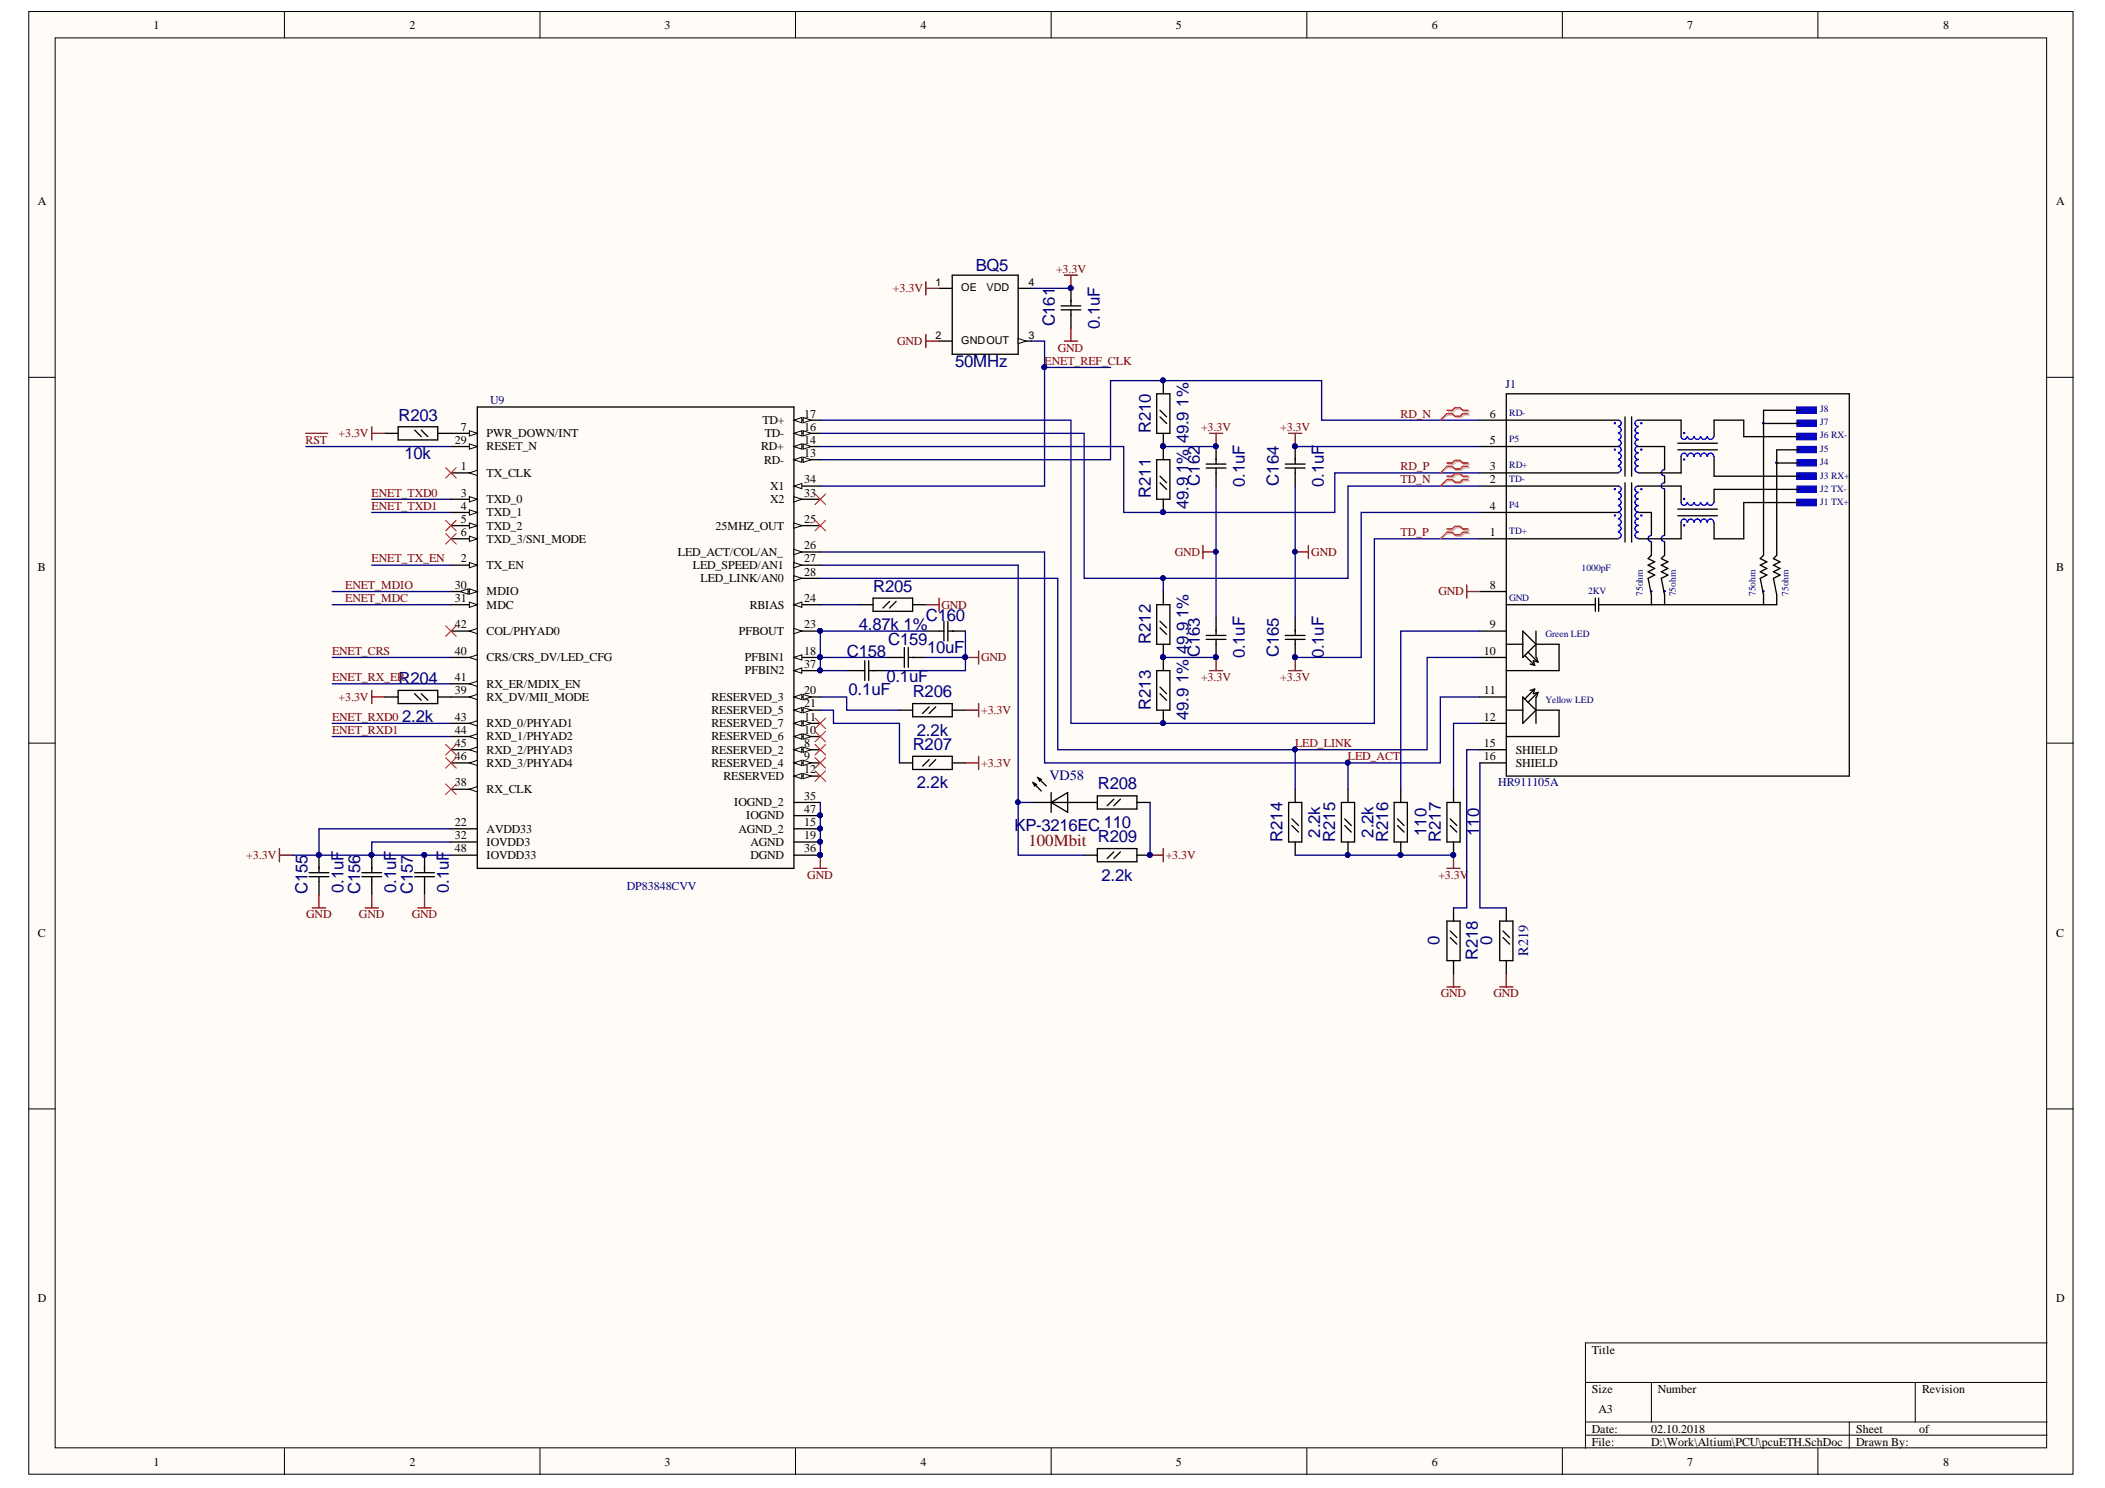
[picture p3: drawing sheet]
<svg xmlns="http://www.w3.org/2000/svg" width="297mm" height="210mm" viewBox="0 0 297 210" stroke-linecap="round" stroke-linejoin="round" font-family="sans-serif">
<defs><g id="words">
<g font-size="2.4" fill="#000080">
<text x="137.7" y="38.3">BQ5</text>
<text x="148.8" y="46.1" transform="rotate(-90 148.8 46.1)">C161</text>
<text x="155.2" y="46.4" transform="rotate(-90 155.2 46.4)">0.1uF</text>
<text x="134.8" y="51.7">50MHz</text>
<text x="56.2" y="59.3">R203</text>
<text x="167.7" y="57.4" transform="rotate(-90 167.7 57.4)">1%</text>
<text x="57.1" y="64.7">10k</text>
<text x="162.4" y="61.1" transform="rotate(-90 162.4 61.1)">R210</text>
<text x="167.7" y="62.5" transform="rotate(-90 167.7 62.5)">49.9</text>
<text x="162.4" y="70.2" transform="rotate(-90 162.4 70.2)">R211</text>
<text x="167.7" y="71.8" transform="rotate(-90 167.7 71.8)">49.9</text>
<text x="167.7" y="66.7" transform="rotate(-90 167.7 66.7)">1%</text>
<text x="169.3" y="68.5" transform="rotate(-90 169.3 68.5)">C162</text>
<text x="175.7" y="68.7" transform="rotate(-90 175.7 68.7)">0.1uF</text>
<text x="180.5" y="68.5" transform="rotate(-90 180.5 68.5)">C164</text>
<text x="186.8" y="68.7" transform="rotate(-90 186.8 68.7)">0.1uF</text>
<text x="123.2" y="83.5">R205</text>
<text x="121.2" y="88.9">4.87k 1%</text>
<text x="130.7" y="87.6">C160</text>
<text x="167.7" y="87.1" transform="rotate(-90 167.7 87.1)">1%</text>
<text x="119.5" y="92.6">C158</text>
<text x="125.3" y="90.9">C159</text>
<text x="130.8" y="92.1">10uF</text>
<text x="162.4" y="90.8" transform="rotate(-90 162.4 90.8)">R212</text>
<text x="167.7" y="92.3" transform="rotate(-90 167.7 92.3)">49.9</text>
<text x="169.3" y="92.7" transform="rotate(-90 169.3 92.7)">C163</text>
<text x="175.7" y="92.9" transform="rotate(-90 175.7 92.9)">0.1uF</text>
<text x="180.5" y="92.7" transform="rotate(-90 180.5 92.7)">C165</text>
<text x="186.8" y="92.9" transform="rotate(-90 186.8 92.9)">0.1uF</text>
<text x="56.2" y="96.5">R204</text>
<text x="56.7" y="101.9">2.2k</text>
<text x="119.8" y="98">0.1uF</text>
<text x="125.1" y="96.2">0.1uF</text>
<text x="128.8" y="98.4">R206</text>
<text x="162.4" y="100.1" transform="rotate(-90 162.4 100.1)">R213</text>
<text x="167.7" y="101.6" transform="rotate(-90 167.7 101.6)">49.9</text>
<text x="167.7" y="96.4" transform="rotate(-90 167.7 96.4)">1%</text>
<text x="128.8" y="105.8">R207</text>
<text x="129.4" y="103.8">2.2k</text>
<text x="129.4" y="111.2">2.2k</text>
<text x="154.9" y="111.4">R208</text>
<text x="143.2" y="117.2">KP-3216EC 110</text>
<text x="154.9" y="118.8">R209</text>
<text x="181" y="118.7" transform="rotate(-90 181 118.7)">R214</text>
<text x="186.3" y="118.2" transform="rotate(-90 186.3 118.2)">2.2k</text>
<text x="188.4" y="118.7" transform="rotate(-90 188.4 118.7)">R215</text>
<text x="193.8" y="118.2" transform="rotate(-90 193.8 118.2)">2.2k</text>
<text x="195.9" y="118.7" transform="rotate(-90 195.9 118.7)">R216</text>
<text x="201.3" y="117.9" transform="rotate(-90 201.3 117.9)">110</text>
<text x="203.3" y="118.7" transform="rotate(-90 203.3 118.7)">R217</text>
<text x="208.7" y="117.9" transform="rotate(-90 208.7 117.9)">110</text>
<text x="48.5" y="126" transform="rotate(-90 48.5 126)">0.1uF</text>
<text x="55.9" y="126" transform="rotate(-90 55.9 126)">0.1uF</text>
<text x="63.3" y="126" transform="rotate(-90 63.3 126)">0.1uF</text>
<text x="155.4" y="124.2">2.2k</text>
<text x="43.4" y="126.2" transform="rotate(-90 43.4 126.2)">C155</text>
<text x="50.8" y="126.2" transform="rotate(-90 50.8 126.2)">C156</text>
<text x="58.3" y="126.2" transform="rotate(-90 58.3 126.2)">C157</text>
<text x="203.1" y="133.3" transform="rotate(-90 203.1 133.3)">0</text>
<text x="208.6" y="135.4" transform="rotate(-90 208.6 135.4)">R218</text>
<text x="210.6" y="133.3" transform="rotate(-90 210.6 133.3)">0</text>
</g>
<text font-size="2.4" fill="#800000" x="145.1" y="119.4">100Mbit</text>
<g font-size="2" fill="#000080">
<text x="148.1" y="110">VD58</text>
<text x="215.7" y="134.9" transform="rotate(-90 215.7 134.9)">R219</text>
</g>
<g font-size="1.7">
<text x="21.7" y="4.1">1</text>
<text x="57.8" y="4.1">2</text>
<text x="93.8" y="4.1">3</text>
<text x="129.9" y="4.1">4</text>
<text x="165.9" y="4.1">5</text>
<text x="202" y="4.1">6</text>
<text x="238.1" y="4.1">7</text>
<text x="274.2" y="4.1">8</text>
<text x="5.3" y="28.9">A</text>
<text x="290.2" y="28.9">A</text>
<text x="107.6" y="59.8">TD+</text>
<text x="113.5" y="58.9">17</text>
<text x="210.2" y="58.9">6</text>
<text x="64.2" y="62.6">29</text>
<text x="65" y="60.8">7</text>
<text x="68.7" y="63.5">RESET_N</text>
<text x="68.7" y="61.7">PWR_DOWN/INT</text>
<text x="107.4" y="63.5">RD+</text>
<text x="107.8" y="65.4">RD-</text>
<text x="107.9" y="61.7">TD-</text>
<text x="113.5" y="60.8">16</text>
<text x="113.5" y="62.6">14</text>
<text x="113.5" y="64.5">13</text>
<text x="210.2" y="62.6">5</text>
<text x="65" y="66.3">1</text>
<text x="65" y="71.9">4</text>
<text x="65" y="70.1">3</text>
<text x="68.7" y="67.3">TX_CLK</text>
<text x="68.7" y="71">TXD_0</text>
<text x="108.7" y="71">X2</text>
<text x="108.7" y="69.1">X1</text>
<text x="113.5" y="70.1">33</text>
<text x="113.5" y="68.2">34</text>
<text x="210.2" y="71.9">4</text>
<text x="210.2" y="68.2">2</text>
<text x="210.2" y="66.3">3</text>
<text x="65" y="75.6">6</text>
<text x="65" y="73.8">5</text>
<text x="68.7" y="76.6">TXD_3/SNI_MODE</text>
<text x="68.7" y="74.7">TXD_2</text>
<text x="68.7" y="72.8">TXD_1</text>
<text x="101" y="74.7">25MHZ_OUT</text>
<text x="113.5" y="77.5">26</text>
<text x="113.5" y="73.8">25</text>
<text x="210.2" y="75.6">1</text>
<text x="5.3" y="80.5">B</text>
<text x="64.2" y="83.1">30</text>
<text x="65" y="79.3">2</text>
<text x="68.7" y="84">MDIO</text>
<text x="68.7" y="80.3">TX_EN</text>
<text x="95.7" y="78.4">LED_ACT/COL/AN_</text>
<text x="97.8" y="80.3">LED_SPEED/AN1</text>
<text x="98.9" y="82.1">LED_LINK/AN0</text>
<text x="113.5" y="81.2">28</text>
<text x="113.5" y="79.3">27</text>
<text x="210.2" y="83.1">8</text>
<text x="290.2" y="80.5">B</text>
<text x="64.2" y="88.6">42</text>
<text x="64.2" y="84.9">31</text>
<text x="68.7" y="89.6">COL/PHYAD0</text>
<text x="68.7" y="85.9">MDC</text>
<text x="104.3" y="89.6">PFBOUT</text>
<text x="105.8" y="85.9">RBIAS</text>
<text x="113.5" y="88.6">23</text>
<text x="113.5" y="84.9">24</text>
<text x="210.2" y="88.6">9</text>
<text x="64.2" y="92.4">40</text>
<text x="68.7" y="93.3">CRS/CRS_DV/LED_CFG</text>
<text x="105.1" y="95.1">PFBIN2</text>
<text x="105.1" y="93.3">PFBIN1</text>
<text x="113.5" y="94.2">37</text>
<text x="113.5" y="92.4">18</text>
<text x="209.4" y="92.4">10</text>
<text x="64.2" y="97.9">39</text>
<text x="64.2" y="96.1">41</text>
<text x="64.2" y="101.7">43</text>
<text x="68.7" y="98.9">RX_DV/MII_MODE</text>
<text x="68.7" y="97">RX_ER/MDIX_EN</text>
<text x="100.4" y="100.7">RESERVED_5</text>
<text x="100.4" y="98.9">RESERVED_3</text>
<text x="113.5" y="101.7">11</text>
<text x="113.5" y="99.8">21</text>
<text x="113.5" y="97.9">20</text>
<text x="209.4" y="101.7">12</text>
<text x="209.4" y="97.9">11</text>
<text x="64.2" y="107.2">46</text>
<text x="64.2" y="105.4">45</text>
<text x="64.2" y="103.5">44</text>
<text x="68.7" y="106.3">RXD_2/PHYAD3</text>
<text x="68.7" y="104.4">RXD_1/PHYAD2</text>
<text x="68.7" y="102.6">RXD_0/PHYAD1</text>
<text x="100.4" y="102.6">RESERVED_7</text>
<text x="100.4" y="104.4">RESERVED_6</text>
<text x="100.4" y="106.3">RESERVED_2</text>
<text x="113.5" y="103.5">10</text>
<text x="113.5" y="107.2">9</text>
<text x="113.5" y="105.4">8</text>
<text x="209.4" y="107.2">16</text>
<text x="209.4" y="105.4">15</text>
<text x="213.9" y="106.3">SHIELD</text>
<text x="64.2" y="110.9">38</text>
<text x="68.7" y="111.9">RX_CLK</text>
<text x="68.7" y="108.2">RXD_3/PHYAD4</text>
<text x="100.4" y="108.2">RESERVED_4</text>
<text x="102.1" y="110">RESERVED</text>
<text x="103.6" y="113.7">IOGND_2</text>
<text x="113.5" y="109.1">12</text>
<text x="113.5" y="112.8">35</text>
<text x="213.9" y="108.2">SHIELD</text>
<text x="64.2" y="118.4">32</text>
<text x="64.2" y="116.5">22</text>
<text x="68.7" y="119.3">IOVDD3</text>
<text x="68.7" y="117.5">AVDD33</text>
<text x="104.2" y="117.5">AGND_2</text>
<text x="105.3" y="115.6">IOGND</text>
<text x="105.9" y="119.3">AGND</text>
<text x="113.5" y="114.7">47</text>
<text x="113.5" y="118.4">19</text>
<text x="113.5" y="116.5">15</text>
<text x="64.2" y="120.2">48</text>
<text x="68.7" y="121.2">IOVDD33</text>
<text x="105.9" y="121.2">DGND</text>
<text x="113.5" y="120.2">36</text>
<text x="5.3" y="132.2">C</text>
<text x="290.2" y="132.2">C</text>
<text x="5.3" y="183.7">D</text>
<text x="290.2" y="183.7">D</text>
<text x="224.6" y="191">Title</text>
<text x="224.6" y="196.5">Size</text>
<text x="233.9" y="196.5">Number</text>
<text x="271.2" y="196.5">Revision</text>
<text x="224.6" y="202.1">Date:</text>
<text x="224.6" y="204">File:</text>
<text x="225.6" y="199.3">A3</text>
<text x="233" y="202.1">02.10.2018</text>
<text x="233" y="204">D:\Work\Altium\PCU\pcuETH.SchDoc</text>
<text x="261.9" y="202.1">Sheet</text>
<text x="261.9" y="204">Drawn By:</text>
<text x="270.8" y="202.1">of</text>
<text x="21.7" y="206.8">1</text>
<text x="57.8" y="206.8">2</text>
<text x="93.8" y="206.8">3</text>
<text x="129.9" y="206.8">4</text>
<text x="165.9" y="206.8">5</text>
<text x="202" y="206.8">6</text>
<text x="238.1" y="206.8">7</text>
<text x="274.2" y="206.8">8</text>
</g>
<g font-size="1.7" fill="#800000">
<text x="126" y="41.2">+3.3V</text>
<text x="149" y="38.5">+3.3V</text>
<text x="126.6" y="48.7">GND</text>
<text x="147.4" y="51.5">ENET_REF_CLK</text>
<text x="149.3" y="49.6">GND</text>
<text x="197.6" y="58.9">RD_N</text>
<text x="43.1" y="62.6">RST</text>
<text x="47.8" y="61.7">+3.3V</text>
<text x="169.5" y="60.8">+3.3V</text>
<text x="180.6" y="60.8">+3.3V</text>
<text x="52.4" y="70.1">ENET_TXD0</text>
<text x="52.4" y="71.9">ENET_TXD1</text>
<text x="197.6" y="66.3">RD_P</text>
<text x="197.6" y="68.2">TD_N</text>
<text x="197.6" y="75.6">TD_P</text>
<text x="48.7" y="83.1">ENET_MDIO</text>
<text x="52.4" y="79.3">ENET_TX_EN</text>
<text x="165.8" y="78.4">GND</text>
<text x="185" y="78.4">GND</text>
<text x="203" y="84">GND</text>
<text x="48.7" y="84.9">ENET_MDC</text>
<text x="132.9" y="85.9">GND</text>
<text x="46.9" y="92.4">ENET_CRS</text>
<text x="138.4" y="93.3">GND</text>
<text x="46.9" y="101.7">ENET_RXD0</text>
<text x="46.9" y="96.1">ENET_RX_ER</text>
<text x="47.8" y="98.9">+3.3V</text>
<text x="138.4" y="100.7">+3.3V</text>
<text x="169.5" y="96.1">+3.3V</text>
<text x="180.6" y="96.1">+3.3V</text>
<text x="46.9" y="103.5">ENET_RXD1</text>
<text x="182.8" y="105.4">LED_LINK</text>
<text x="190.2" y="107.2">LED_ACT</text>
<text x="138.4" y="108.2">+3.3V</text>
<text x="34.8" y="121.2">+3.3V</text>
<text x="113.9" y="124">GND</text>
<text x="164.5" y="121.2">+3.3V</text>
<text x="203" y="124">+3.3V</text>
<text x="43.2" y="129.5">GND</text>
<text x="50.7" y="129.5">GND</text>
<text x="58.1" y="129.5">GND</text>
<text x="203.3" y="140.7">GND</text>
<text x="210.8" y="140.7">GND</text>
</g>
<g font-size="1.7" fill="#000080">
<text x="69.2" y="57">U9</text>
<text x="212.4" y="54.8">J1</text>
<text x="211.4" y="110.9">HR911105A</text>
<text x="88.5" y="125.5">DP83848CVV</text>
</g>
<g font-size="1.5">
<text x="132" y="40.4">1</text>
<text x="135.7" y="41.1">OE</text>
<text x="139.2" y="41.1">VDD</text>
<text x="145.1" y="40.4">4</text>
<text x="132" y="47.8">2</text>
<text x="145.1" y="47.8">3</text>
<text x="135.7" y="48.5">GNDOUT</text>
</g>
<g font-size="1.4" fill="#000080">
<text x="213" y="58.6">RD-</text>
<text x="256.8" y="60">J7</text>
<text x="256.8" y="58.1">J8</text>
<text x="213" y="62.4">P5</text>
<text x="256.8" y="65.6">J4</text>
<text x="256.8" y="63.7">J5</text>
<text x="256.8" y="61.9">J6 RX-</text>
<text x="213" y="71.7">P4</text>
<text x="213" y="67.9">TD-</text>
<text x="213" y="66.1">RD+</text>
<text x="256.8" y="71.2">J1 TX+</text>
<text x="256.8" y="69.4">J2 TX-</text>
<text x="256.8" y="67.5">J3 RX+</text>
<text x="213" y="75.4">TD+</text>
<text x="223.2" y="80.5">1000pF</text>
<text x="224.1" y="83.8">2KV</text>
<text x="213" y="84.8">GND</text>
<text x="218.1" y="89.8">Green LED</text>
<text x="231.8" y="84.1" transform="rotate(-90 231.8 84.1)">75ohm</text>
<text x="236.5" y="84.1" transform="rotate(-90 236.5 84.1)">75ohm</text>
<text x="247.7" y="84.1" transform="rotate(-90 247.7 84.1)">75ohm</text>
<text x="252.4" y="84.1" transform="rotate(-90 252.4 84.1)">75ohm</text>
<text x="218.1" y="99.2">Yellow LED</text>
</g>
</g></defs>
<g fill="#fffcf8" stroke="#000" stroke-width=".14">
<path d="M4.1 1.6h288.4v206.4h-288.4z"/>
<path d="M7.8 5.3h281v198.9h-281z"/>
</g>
<g fill="none" stroke="#000" stroke-width=".14">
<path d="M40.1 1.6v3.7M76.2 1.6v3.7M112.3 1.6v3.7M148.3 1.6v3.7M184.4 1.6v3.7M220.5 1.6v3.7M256.5 1.6v3.7M4.1 53.2h3.7M288.9 53.2h3.7M4.1 104.8h3.7M288.9 104.8h3.7M4.1 156.4h3.7"/>
<path d="M288.9 156.4h3.7M223.7 195h65.2M233 195v5.6M270.3 195v5.6M288.9 189.4h-65.2v14.9M40.1 204.3v3.7M76.2 204.3v3.7M112.3 204.3v3.7M148.3 204.3v3.7M184.4 204.3v3.7M220.5 204.3v3.7M223.7 200.6h65.2"/>
<path d="M223.7 202.5h65.2M256.5 204.3v3.7M261 200.6v3.7"/>
</g>
<path d="M212.6 55.6h48.4v53.9h-48.4zM220 90.9v3.7h-7.4M220 100.2v3.7h-7.4" fill="none" stroke="#000" stroke-width=".19"/>
<g fill="none" stroke="#00f" stroke-width=".19">
<circle cx="227.9" cy="59.7" r=".07"/>
<circle cx="231.6" cy="59.7" r=".07"/>
<circle cx="227.9" cy="63.4" r=".07"/>
<circle cx="227.9" cy="72.7" r=".07"/>
<circle cx="227.9" cy="69" r=".07"/>
<circle cx="231.6" cy="63.4" r=".07"/>
<circle cx="231.6" cy="72.7" r=".07"/>
<circle cx="231.6" cy="69" r=".07"/>
<circle cx="237.6" cy="70.4" r=".07"/>
<circle cx="237.6" cy="64.8" r=".07"/>
<circle cx="237.6" cy="74.1" r=".07"/>
<circle cx="237.6" cy="61.1" r=".07"/>
<circle cx="233" cy="83.4" r=".09"/>
<circle cx="234.9" cy="83.4" r=".09"/>
<circle cx="248.8" cy="83.4" r=".09"/>
</g>
<path d="M253.5 70.4h2.8v.9h-2.8z" fill-rule="evenodd" fill="#00f"/>
<path d="M253.5 70.4h2.8v.9h-2.8z" fill="none" stroke="#00f" stroke-width=".19"/>
<path d="M253.6 68.6h2.7v.9h-2.7z" fill-rule="evenodd" fill="#00f"/>
<path d="M253.6 68.6h2.7v.9h-2.7z" fill="none" stroke="#00f" stroke-width=".19"/>
<path d="M253.5 66.7h2.8v.9h-2.8z" fill-rule="evenodd" fill="#00f"/>
<path d="M253.5 66.7h2.8v.9h-2.8z" fill="none" stroke="#00f" stroke-width=".19"/>
<path d="M253.6 64.8h2.7v.9h-2.7z" fill-rule="evenodd" fill="#00f"/>
<path d="M253.6 64.8h2.7v.9h-2.7z" fill="none" stroke="#00f" stroke-width=".19"/>
<path d="M253.6 63h2.7v.8h-2.7z" fill-rule="evenodd" fill="#00f"/>
<path d="M253.6 63h2.7v.8h-2.7z" fill="none" stroke="#00f" stroke-width=".19"/>
<path d="M253.5 61.1h2.8v.9h-2.8z" fill-rule="evenodd" fill="#00f"/>
<path d="M253.5 61.1h2.8v.9h-2.8z" fill="none" stroke="#00f" stroke-width=".19"/>
<path d="M253.6 59.3h2.7v.8h-2.7z" fill-rule="evenodd" fill="#00f"/>
<path d="M253.6 59.3h2.7v.8h-2.7z" fill="none" stroke="#00f" stroke-width=".19"/>
<path d="M253.5 57.4h2.8v.9h-2.8z" fill-rule="evenodd" fill="#00f"/>
<g fill="none" stroke="#00f" stroke-width=".19">
<path d="M228.4 59.3a.43 .43 0 0 1 .4 .4 .43 .43 0 0 1-.4 .4M231.2 59.3a.43 .43 0 0 0-.5 .4 .43 .43 0 0 0 .5 .4M253.5 57.4h2.8v.9h-2.8zM228.4 68.6a.43 .43 0 0 1 .4 .4 .43 .43 0 0 1-.4 .4M228.4 69.5a.43 .43 0 0 1 .4 .4 .43 .43 0 0 1-.4 .5M228.4 70.4a.43 .43 0 0 1 .4 .5 .43 .43 0 0 1-.4 .4M228.4 71.4a.43 .43 0 0 1 .4 .4 .43 .43 0 0 1-.4 .4M228.4 72.3a.43 .43 0 0 1 .4 .4 .43 .43 0 0 1-.4 .4M228.4 73.2a.43 .43 0 0 1 .4 .4 .43 .43 0 0 1-.4 .5M228.4 74.1l.2 .1 .2 .4M228.4 75.1a.43 .43 0 0 1 .4 .4 .43 .43 0 0 1-.4 .4M228.4 60.2a.43 .43 0 0 1 .4 .4 .43 .43 0 0 1-.4 .5"/>
<path d="M228.4 61.1a.43 .43 0 0 1 .4 .5 .43 .43 0 0 1-.4 .4M228.4 62.1a.43 .43 0 0 1 .4 .4 .43 .43 0 0 1-.4 .4M228.4 63a.43 .43 0 0 1 .4 .4 .43 .43 0 0 1-.4 .4M228.4 63.9a.43 .43 0 0 1 .4 .5 .43 .43 0 0 1-.4 .4M228.4 64.9h.2l.2 .4M228.4 65.8a.43 .43 0 0 1 .4 .4 .43 .43 0 0 1-.4 .4M228.8 74.6l-.4 .4M228.8 65.3l-.4 .4M231.2 69.5a.45 .45 0 0 0-.4 .3 .45 .45 0 0 0 .1 .5l.3 .1M231.2 60.2a.45 .45 0 0 0-.4 .3 .45 .45 0 0 0 .1 .5l.3 .1M231.2 75.1a.43 .43 0 0 0-.5 .4 .43 .43 0 0 0 .5 .4M231.2 74.1a.43 .43 0 0 0-.5 .5 .43 .43 0 0 0 .5 .4"/>
<path d="M231.2 73.2a.43 .43 0 0 0-.5 .4 .43 .43 0 0 0 .5 .5M231.2 72.3a.43 .43 0 0 0-.5 .4 .43 .43 0 0 0 .5 .4M231.2 71.4a.43 .43 0 0 0-.5 .4 .43 .43 0 0 0 .5 .4M231.2 70.4a.43 .43 0 0 0-.5 .5 .43 .43 0 0 0 .5 .4M231.2 68.6a.43 .43 0 0 0-.5 .4 .43 .43 0 0 0 .5 .4M231.2 65.8a.43 .43 0 0 0-.5 .4 .43 .43 0 0 0 .5 .4M231.2 64.9a.43 .43 0 0 0-.5 .4 .43 .43 0 0 0 .5 .4M231.2 63.9a.43 .43 0 0 0-.5 .4 .43 .43 0 0 0 .5 .5M231.2 63a.43 .43 0 0 0-.5 .4 .43 .43 0 0 0 .5 .4M231.2 62.1a.43 .43 0 0 0-.5 .4 .43 .43 0 0 0 .5 .4M231.2 61.1a.43 .43 0 0 0-.5 .5 .43 .43 0 0 0 .5 .4M233 75.5a.43 .43 0 0 0-.4 .5 .43 .43 0 0 0 .4 .4"/>
<path d="M234.9 75.5a.43 .43 0 0 0-.5 .5 .43 .43 0 0 0 .5 .4M234.9 68.1a.43 .43 0 0 0-.5 .4 .43 .43 0 0 0 .5 .5M234.9 66.2a.43 .43 0 0 0-.5 .5 .43 .43 0 0 0 .5 .4M238.1 73.7a.42 .42 0 0 0-.5-.5 .42 .42 0 0 0-.4 .5M238.1 70.9a.42 .42 0 0 1-.5 .4 .42 .42 0 0 1-.4-.4M238.1 64.4a.42 .42 0 0 0-.5-.5 .42 .42 0 0 0-.4 .5M238.1 61.6a.42 .42 0 0 1-.5 .4 .42 .42 0 0 1-.4-.4M239 73.7a.43 .43 0 0 0-.4-.5 .43 .43 0 0 0-.4 .5M239 70.9a.43 .43 0 0 1-.4 .4 .43 .43 0 0 1-.4-.4M239 64.4a.43 .43 0 0 0-.4-.5 .43 .43 0 0 0-.4 .5M239 61.6a.43 .43 0 0 1-.4 .4 .43 .43 0 0 1-.4-.4M239.9 73.7a.43 .43 0 0 0-.4-.5 .43 .43 0 0 0-.4 .5"/>
<path d="M239.9 70.9a.43 .43 0 0 1-.4 .4 .43 .43 0 0 1-.4-.4M239.9 64.4a.43 .43 0 0 0-.4-.5 .43 .43 0 0 0-.4 .5M239.9 61.6a.43 .43 0 0 1-.4 .4 .43 .43 0 0 1-.4-.4M240.9 73.7a.43 .43 0 0 0-.5-.5 .43 .43 0 0 0-.4 .5M240.9 70.9a.43 .43 0 0 1-.5 .4 .43 .43 0 0 1-.4-.4M240.9 64.4a.43 .43 0 0 0-.5-.5 .43 .43 0 0 0-.4 .5M240.9 61.6a.43 .43 0 0 1-.5 .4 .43 .43 0 0 1-.4-.4M241.8 73.7a.43 .43 0 0 0-.4-.5 .43 .43 0 0 0-.5 .5M241.8 70.9a.43 .43 0 0 1-.4 .4 .43 .43 0 0 1-.5-.4M241.8 64.4a.43 .43 0 0 0-.4-.5 .43 .43 0 0 0-.5 .5M241.8 61.6a.43 .43 0 0 1-.4 .4 .43 .43 0 0 1-.5-.4"/>
<circle cx="248.8" cy="59.7" r=".09"/>
<circle cx="250.7" cy="65.3" r=".09"/>
</g>
<g fill="none" stroke="#000" stroke-width=".19">
<path d="M67.4 57.4h44.6v65.1h-44.6zM208.8 59.3h19.6M229.3 58.8v8.4M230.2 58.8v8.4M231.2 59.3h6v2.3M248.9 59.7h5.1M254 57.9h-5.1v20.4l-.5 .5 .9 .5-.9 .4 .9 .5-.9 .5 .9 .4-.9 .5 .5 2.3v1.4M208.8 72.3h19.6M208.8 63h19.6M208.8 76h19.6M208.8 68.6h19.6M208.8 66.7h19.6"/>
<path d="M229.3 68.1v8.4M230.2 68.1v8.4M231.2 72.3h1.8v3.2M231.2 63h3.7v3.2M231.2 68.6h6v2.3M233 76.5v1.8l-.4 .5 .9 .5-.9 .4 .9 .5-.9 .5 .9 .4-.9 .5 .4 2.3v1.4M234.9 76.5v1.8l-.5 .5 1 .5-1 .4 1 .5-1 .5 1 .4-1 .5 .5 2.3v1.4M234.9 67.2v.9M234.9 69v6.5M236.8 72.8h5.5M236.8 71.8h5.5M236.8 63.5h5.5"/>
<path d="M236.8 62.5h5.5M237.2 73.7v2.3h-6M237.2 64.4v2.3h-6M241.9 61.6v-2.3h4.2v2.3h7.9M241.9 64.4v2.8h12.1M250.7 65.3h3.3M254 63.5h-3.3v14.8l-.4 .5 .9 .5-.9 .4 .9 .5-.9 .5 .9 .4-.9 .5 .4 2.3v1.4h-25.1M254 70.9h-7.9v5.1h-4.2v-2.3M254 69h-12.1v1.9M63.6 92.7h3.8M208.8 98.3h3.8M208.8 92.7h3.8"/>
<path d="M208.8 89h3.8M208.8 83.4h3.8M212.6 90.9h2.3M212.6 85.3h12.5M214.9 98.3l1.8 1.9-1.8 1.8zM215.2 92.5l1.4 1.4M215.6 92l1.4 1.4M215.9 93.7l.7 .2M216.6 97.2l-.2 .7 .6-.2M216.6 97.2l-.7 .2M216.6 97.2l-1.4 1.4M216.7 90.9h3.3"/>
<path d="M216.7 89v3.7M216.7 98.3v3.7M216.7 90.9l-1.8-1.9v3.7l.7-.7M216.7 90.9l-1.1 1.1M216.8 92.7l.2 .7M217 93.4l-.6-.2 .2 .7M217 97.7l-.2 .6M217 97.7l-1.4 1.4M225.1 84.4v1.8M225.6 84.4v1.8M208.8 107.6h3.8M208.8 105.8h3.8"/>
<path d="M208.8 102h3.8M212.6 100.2h2.3M216.7 100.2h3.3"/>
</g>
<path d="M66.2 92.7l1.2-.3v.7z" fill="#fffcf8"/>
<path d="M66.2 92.7l1.2-.3v.7z" fill="none" stroke="#000" stroke-width=".14"/>
<path d="M63.6 98.3h3.8" fill="none" stroke="#000" stroke-width=".19"/>
<path d="M66.2 98.3l1.2-.4v.8z" fill="#fffcf8"/>
<path d="M66.2 98.3l1.2-.4v.8z" fill="none" stroke="#000" stroke-width=".14"/>
<path d="M63.6 96.5h3.8" fill="none" stroke="#000" stroke-width=".19"/>
<path d="M66.2 96.5l1.2-.4v.7z" fill="#fffcf8"/>
<path d="M66.2 96.5l1.2-.4v.7z" fill="none" stroke="#000" stroke-width=".14"/>
<path d="M112 81.6h3.8" fill="none" stroke="#000" stroke-width=".19"/>
<path d="M112 81.2l1.1 .4-1.1 .4z" fill="#fffcf8"/>
<path d="M112 81.2l1.1 .4-1.1 .4z" fill="none" stroke="#000" stroke-width=".14"/>
<path d="M112 79.7h3.8" fill="none" stroke="#000" stroke-width=".19"/>
<path d="M112 79.4l1.1 .3-1.1 .4z" fill="#fffcf8"/>
<path d="M112 79.4l1.1 .3-1.1 .4z" fill="none" stroke="#000" stroke-width=".14"/>
<path d="M112 77.9h3.8" fill="none" stroke="#000" stroke-width=".19"/>
<path d="M112 77.5l1.1 .4-1.1 .3z" fill="#fffcf8"/>
<path d="M112 77.5l1.1 .4-1.1 .3z" fill="none" stroke="#000" stroke-width=".14"/>
<path d="M112 74.1h3.8" fill="none" stroke="#000" stroke-width=".19"/>
<path d="M112 73.8l1.1 .3-1.1 .4z" fill="#fffcf8"/>
<path d="M112 73.8l1.1 .3-1.1 .4z" fill="none" stroke="#000" stroke-width=".14"/>
<path d="M63.6 66.7h3.8" fill="none" stroke="#000" stroke-width=".19"/>
<path d="M66.2 66.7l1.2-.4v.8z" fill="#fffcf8"/>
<path d="M66.2 66.7l1.2-.4v.8z" fill="none" stroke="#000" stroke-width=".14"/>
<path d="M63.6 111.3h3.8" fill="none" stroke="#000" stroke-width=".19"/>
<path d="M66.2 111.3l1.2-.3v.7z" fill="#fffcf8"/>
<path d="M66.2 111.3l1.2-.3v.7z" fill="none" stroke="#000" stroke-width=".14"/>
<path d="M112 89h3.8" fill="none" stroke="#000" stroke-width=".19"/>
<path d="M112 88.7l1.1 .3-1.1 .4z" fill="#fffcf8"/>
<path d="M112 88.7l1.1 .3-1.1 .4z" fill="none" stroke="#000" stroke-width=".14"/>
<circle cx="115.7" cy="89" r=".33" fill="#000080" stroke="#000080" stroke-width=".14"/>
<path d="M63.6 83.4h3.8" fill="none" stroke="#000" stroke-width=".19"/>
<path d="M66.2 83.1l1.2 .3-1.2 .4z" fill="#fffcf8"/>
<path d="M66.2 83.1l1.2 .3-1.2 .4z" fill="none" stroke="#000" stroke-width=".14"/>
<path d="M64.9 83.4l1.1-.3v.7z" fill="#fffcf8"/>
<path d="M64.9 83.4l1.1-.3v.7z" fill="none" stroke="#000" stroke-width=".14"/>
<path d="M112 70.4h3.8" fill="none" stroke="#000" stroke-width=".19"/>
<path d="M112 70.1l1.1 .3-1.1 .4z" fill="#fffcf8"/>
<path d="M112 70.1l1.1 .3-1.1 .4z" fill="none" stroke="#000" stroke-width=".14"/>
<path d="M63.6 107.6h3.8" fill="none" stroke="#000" stroke-width=".19"/>
<path d="M66.2 107.6l1.2-.4v.8z" fill="#fffcf8"/>
<path d="M66.2 107.6l1.2-.4v.8z" fill="none" stroke="#000" stroke-width=".14"/>
<path d="M63.6 105.8h3.8" fill="none" stroke="#000" stroke-width=".19"/>
<path d="M66.2 105.8l1.2-.4v.7z" fill="#fffcf8"/>
<path d="M66.2 105.8l1.2-.4v.7z" fill="none" stroke="#000" stroke-width=".14"/>
<path d="M63.6 103.9h3.8" fill="none" stroke="#000" stroke-width=".19"/>
<path d="M66.2 103.9l1.2-.4v.8z" fill="#fffcf8"/>
<path d="M66.2 103.9l1.2-.4v.8z" fill="none" stroke="#000" stroke-width=".14"/>
<path d="M63.6 102h3.8" fill="none" stroke="#000" stroke-width=".19"/>
<path d="M66.2 102l1.2-.3v.7z" fill="#fffcf8"/>
<path d="M66.2 102l1.2-.3v.7z" fill="none" stroke="#000" stroke-width=".14"/>
<path d="M63.6 89h3.8" fill="none" stroke="#000" stroke-width=".19"/>
<path d="M66.2 89l1.2-.3v.7z" fill="#fffcf8"/>
<path d="M66.2 89l1.2-.3v.7z" fill="none" stroke="#000" stroke-width=".14"/>
<path d="M112 109.5h3.8" fill="none" stroke="#000" stroke-width=".19"/>
<path d="M112 109.5l1.1-.4v.7z" fill="#fffcf8"/>
<path d="M112 109.5l1.1-.4v.7z" fill="none" stroke="#000" stroke-width=".14"/>
<path d="M113.3 109.1l1.2 .4-1.2 .3z" fill="#fffcf8"/>
<path d="M113.3 109.1l1.2 .4-1.2 .3z" fill="none" stroke="#000" stroke-width=".14"/>
<path d="M112 102h3.8" fill="none" stroke="#000" stroke-width=".19"/>
<path d="M112 102l1.1-.3v.7z" fill="#fffcf8"/>
<path d="M112 102l1.1-.3v.7z" fill="none" stroke="#000" stroke-width=".14"/>
<path d="M113.3 101.7l1.2 .3-1.2 .4z" fill="#fffcf8"/>
<path d="M113.3 101.7l1.2 .3-1.2 .4z" fill="none" stroke="#000" stroke-width=".14"/>
<path d="M112 103.9h3.8" fill="none" stroke="#000" stroke-width=".19"/>
<path d="M112 103.9l1.1-.4v.8z" fill="#fffcf8"/>
<path d="M112 103.9l1.1-.4v.8z" fill="none" stroke="#000" stroke-width=".14"/>
<path d="M113.3 103.5l1.2 .4-1.2 .4z" fill="#fffcf8"/>
<path d="M113.3 103.5l1.2 .4-1.2 .4z" fill="none" stroke="#000" stroke-width=".14"/>
<path d="M112 100.2h3.8" fill="none" stroke="#000" stroke-width=".19"/>
<path d="M112 100.2l1.1-.4v.8z" fill="#fffcf8"/>
<path d="M112 100.2l1.1-.4v.8z" fill="none" stroke="#000" stroke-width=".14"/>
<path d="M113.3 99.8l1.2 .4-1.2 .4z" fill="#fffcf8"/>
<path d="M113.3 99.8l1.2 .4-1.2 .4z" fill="none" stroke="#000" stroke-width=".14"/>
<path d="M112 107.6h3.8" fill="none" stroke="#000" stroke-width=".19"/>
<path d="M112 107.6l1.1-.4v.8z" fill="#fffcf8"/>
<path d="M112 107.6l1.1-.4v.8z" fill="none" stroke="#000" stroke-width=".14"/>
<path d="M113.3 107.2l1.2 .4-1.2 .4z" fill="#fffcf8"/>
<path d="M113.3 107.2l1.2 .4-1.2 .4z" fill="none" stroke="#000" stroke-width=".14"/>
<path d="M112 98.3h3.8" fill="none" stroke="#000" stroke-width=".19"/>
<path d="M112 98.3l1.1-.4v.8z" fill="#fffcf8"/>
<path d="M112 98.3l1.1-.4v.8z" fill="none" stroke="#000" stroke-width=".14"/>
<path d="M113.3 97.9l1.2 .4-1.2 .4z" fill="#fffcf8"/>
<path d="M113.3 97.9l1.2 .4-1.2 .4z" fill="none" stroke="#000" stroke-width=".14"/>
<path d="M112 105.8h3.8" fill="none" stroke="#000" stroke-width=".19"/>
<path d="M112 105.8l1.1-.4v.7z" fill="#fffcf8"/>
<path d="M112 105.8l1.1-.4v.7z" fill="none" stroke="#000" stroke-width=".14"/>
<path d="M113.3 105.4l1.2 .4-1.2 .3z" fill="#fffcf8"/>
<path d="M113.3 105.4l1.2 .4-1.2 .3z" fill="none" stroke="#000" stroke-width=".14"/>
<path d="M112 59.3h3.8" fill="none" stroke="#000" stroke-width=".19"/>
<path d="M112 59.3l1.1-.4v.7z" fill="#fffcf8"/>
<path d="M112 59.3l1.1-.4v.7z" fill="none" stroke="#000" stroke-width=".14"/>
<path d="M113.3 58.9l1.2 .4-1.2 .3z" fill="#fffcf8"/>
<path d="M113.3 58.9l1.2 .4-1.2 .3z" fill="none" stroke="#000" stroke-width=".14"/>
<path d="M112 61.1h3.8" fill="none" stroke="#000" stroke-width=".19"/>
<path d="M112 61.1l1.1-.3v.7z" fill="#fffcf8"/>
<path d="M112 61.1l1.1-.3v.7z" fill="none" stroke="#000" stroke-width=".14"/>
<path d="M113.3 60.8l1.2 .3-1.2 .4z" fill="#fffcf8"/>
<path d="M113.3 60.8l1.2 .3-1.2 .4z" fill="none" stroke="#000" stroke-width=".14"/>
<path d="M112 63h3.8" fill="none" stroke="#000" stroke-width=".19"/>
<path d="M112 63l1.1-.4v.8z" fill="#fffcf8"/>
<path d="M112 63l1.1-.4v.8z" fill="none" stroke="#000" stroke-width=".14"/>
<path d="M113.3 62.6l1.2 .4-1.2 .4z" fill="#fffcf8"/>
<path d="M113.3 62.6l1.2 .4-1.2 .4z" fill="none" stroke="#000" stroke-width=".14"/>
<path d="M112 64.8h3.8" fill="none" stroke="#000" stroke-width=".19"/>
<path d="M112 64.8l1.1-.3v.7z" fill="#fffcf8"/>
<path d="M112 64.8l1.1-.3v.7z" fill="none" stroke="#000" stroke-width=".14"/>
<path d="M113.3 64.5l1.2 .3-1.2 .4z" fill="#fffcf8"/>
<path d="M113.3 64.5l1.2 .3-1.2 .4z" fill="none" stroke="#000" stroke-width=".14"/>
<path d="M112 68.6h3.8M112 115.1h3.8M112 113.2h3.8M112 118.8h3.8M112 116.9h3.8M112 120.6h3.8" fill="none" stroke="#000" stroke-width=".19"/>
<g fill="#000080" stroke="#000080" stroke-width=".14">
<circle cx="115.7" cy="115" r=".33"/>
<circle cx="115.7" cy="120.6" r=".33"/>
<circle cx="115.7" cy="118.7" r=".33"/>
<circle cx="115.7" cy="116.9" r=".33"/>
</g>
<path d="M112 68.6l1.1-.4v.7z" fill="#fffcf8"/>
<path d="M112 68.6l1.1-.4v.7z" fill="none" stroke="#000" stroke-width=".14"/>
<path d="M63.6 85.3h3.8" fill="none" stroke="#000" stroke-width=".19"/>
<path d="M66.2 84.9l1.2 .4-1.2 .4z" fill="#fffcf8"/>
<path d="M66.2 84.9l1.2 .4-1.2 .4z" fill="none" stroke="#000" stroke-width=".14"/>
<path d="M63.6 63h3.8" fill="none" stroke="#000" stroke-width=".19"/>
<path d="M66.2 62.6l1.2 .4-1.2 .4z" fill="#fffcf8"/>
<path d="M66.2 62.6l1.2 .4-1.2 .4z" fill="none" stroke="#000" stroke-width=".14"/>
<path d="M112 85.3h3.8" fill="none" stroke="#000" stroke-width=".19"/>
<path d="M112 85.3l1.1-.4v.8z" fill="#fffcf8"/>
<path d="M112 85.3l1.1-.4v.8z" fill="none" stroke="#000" stroke-width=".14"/>
<path d="M112 94.6h3.8" fill="none" stroke="#000" stroke-width=".19"/>
<path d="M112 94.6l1.1-.4v.8z" fill="#fffcf8"/>
<path d="M112 94.6l1.1-.4v.8z" fill="none" stroke="#000" stroke-width=".14"/>
<circle cx="115.7" cy="94.6" r=".33" fill="#000080" stroke="#000080" stroke-width=".14"/>
<path d="M112 92.7h3.8" fill="none" stroke="#000" stroke-width=".19"/>
<path d="M112 92.7l1.1-.3v.7z" fill="#fffcf8"/>
<path d="M112 92.7l1.1-.3v.7z" fill="none" stroke="#000" stroke-width=".14"/>
<circle cx="115.7" cy="92.7" r=".33" fill="#000080" stroke="#000080" stroke-width=".14"/>
<path d="M63.6 61.1h3.8" fill="none" stroke="#000" stroke-width=".19"/>
<path d="M66.2 60.8l1.2 .3-1.2 .4z" fill="#fffcf8"/>
<path d="M66.2 60.8l1.2 .3-1.2 .4z" fill="none" stroke="#000" stroke-width=".14"/>
<path d="M63.6 76h3.8" fill="none" stroke="#000" stroke-width=".19"/>
<path d="M66.2 75.6l1.2 .4-1.2 .4z" fill="#fffcf8"/>
<path d="M66.2 75.6l1.2 .4-1.2 .4z" fill="none" stroke="#000" stroke-width=".14"/>
<path d="M63.6 74.1h3.8" fill="none" stroke="#000" stroke-width=".19"/>
<path d="M66.2 73.8l1.2 .3-1.2 .4z" fill="#fffcf8"/>
<path d="M66.2 73.8l1.2 .3-1.2 .4z" fill="none" stroke="#000" stroke-width=".14"/>
<path d="M63.6 72.3h3.8" fill="none" stroke="#000" stroke-width=".19"/>
<path d="M66.2 71.9l1.2 .4-1.2 .4z" fill="#fffcf8"/>
<path d="M66.2 71.9l1.2 .4-1.2 .4z" fill="none" stroke="#000" stroke-width=".14"/>
<path d="M63.6 70.4h3.8" fill="none" stroke="#000" stroke-width=".19"/>
<path d="M66.2 70.1l1.2 .3-1.2 .4z" fill="#fffcf8"/>
<path d="M66.2 70.1l1.2 .3-1.2 .4z" fill="none" stroke="#000" stroke-width=".14"/>
<path d="M63.6 79.7h3.8" fill="none" stroke="#000" stroke-width=".19"/>
<path d="M66.2 79.4l1.2 .3-1.2 .4z" fill="#fffcf8"/>
<path d="M66.2 79.4l1.2 .3-1.2 .4z" fill="none" stroke="#000" stroke-width=".14"/>
<path d="M134.4 38.8h9.3v11.2h-9.3zM143.7 48.1h1.8M63.6 118.8h3.8M63.6 116.9h3.8M63.6 120.6h3.8" fill="none" stroke="#000" stroke-width=".19"/>
<g fill="#000080" stroke="#000080" stroke-width=".14">
<circle cx="115.7" cy="89" r=".33"/>
<circle cx="115.7" cy="115" r=".33"/>
<circle cx="115.7" cy="120.6" r=".33"/>
<circle cx="115.7" cy="118.7" r=".33"/>
<circle cx="115.7" cy="116.9" r=".33"/>
<circle cx="115.7" cy="94.6" r=".33"/>
<circle cx="115.7" cy="92.7" r=".33"/>
</g>
<path d="M143.7 47.7l1.1 .4-1.1 .4z" fill="#fffcf8"/>
<path d="M143.7 47.7l1.1 .4-1.1 .4z" fill="none" stroke="#000" stroke-width=".14"/>
<g fill="none" stroke="#000" stroke-width=".19">
<path d="M132.5 40.7h1.9M132.5 48.1h1.9M143.7 40.7h1.8M149.7 43.1h2.8M149.7 43.7h2.8M151.1 40.7v2.4M151.1 43.7v2.6M163.2 55.6h1.9v5.5h-1.9zM163.7 57.9l.9 .9M163.7 58.8l.9 .9M164.2 53.7v1.9M54.3 61.1h1.9"/>
<path d="M56.2 60.2h5.6v1.9h-5.6zM58.5 60.7l.9 .9M59.4 60.7l1 .9M61.8 61.1h1.8M163.2 64.8h1.9v5.6h-1.9zM163.7 67.2l.9 .9M163.7 68.1l.9 .9M164.2 61.1v3.7M164.2 70.4v1.9M170.2 65.5h2.8M170.2 66h2.8M171.6 63v2.4"/>
<path d="M171.6 66v2.6M181.4 65.5h2.8M181.4 66h2.8M182.8 63v2.4M182.8 66v2.6M54.3 98.3h1.9M56.2 97.4h5.6v1.8h-5.6zM58.5 97.9l.9 .9M59.4 97.9l1 .9M61.8 98.3h1.8M119.5 94.6h2.5M121.3 85.3h1.9"/>
<path d="M122 93.2v2.8M122.6 93.2v2.8M122.6 94.6h2.5M123.2 84.4h5.6v1.8h-5.6zM125.1 92.7h2.5M125.5 84.8l-.9 1M126.5 84.8l-1 1M127.6 91.3v2.8M128.2 91.3v2.8M128.2 92.7h2.4M128.8 85.3h1.8M128.8 99.2h5.6v1.9h-5.6z"/>
<path d="M130.6 89h2.6M131.1 99.7l-.9 .9M132 99.7l-.9 .9M133.2 87.6v2.8M133.8 87.6v2.8M133.8 89h2.4M163.2 85.3h1.9v5.6h-1.9zM163.2 94.6h1.9v5.6h-1.9zM163.7 87.6l.9 1M163.7 88.6l.9 .9M163.7 96.9l.9 1M163.7 97.9l.9 .9"/>
<path d="M164.2 83.4v1.9M164.2 90.9v3.7M170.2 89.6h2.8M170.2 90.2h2.8M171.6 87.2v2.4M171.6 90.2v2.5M181.4 89.6h2.8M181.4 90.2h2.8M182.8 87.2v2.4M182.8 90.2v2.5M126.9 100.2h1.9M126.9 107.6h1.9"/>
<path d="M128.8 106.7h5.6v1.8h-5.6zM131.1 107.2l-.9 .9M132 107.2l-.9 .9M134.4 100.2h1.8M134.4 107.6h1.8M145.5 113.2h9.3M145.8 110.4l.4 .2-.2 .3zM145.8 110.4l1.1 1.2M146.5 109.7l.4 .2-.2 .3zM146.5 109.7l1.1 1.2M148.3 113.2l2.4-1.4v2.8zM148.3 111.8v2.8"/>
<path d="M154.8 112.3h5.6v1.8h-5.6zM154.8 119.7h5.6v1.9h-5.6zM157.2 112.7l-1 1M158.1 112.7l-.9 1M160.4 113.2h1.9M164.2 100.2v1.8M181.8 113.2h1.9v5.6h-1.9zM182.3 116.5l.9 .9M182.3 115.5l.9 1M182.8 111.3v1.9M182.8 118.8v1.8M189.3 113.2h1.8v5.6h-1.8z"/>
<path d="M189.8 115.5l.9 1M189.8 116.5l.9 .9M190.2 111.3v1.9M190.2 118.8v1.8M196.7 113.2h1.9v5.6h-1.9zM197.2 115.5l.9 1M197.2 116.5l.9 .9M197.7 111.3v1.9M197.7 118.8v1.8M204.2 113.2h1.8v5.6h-1.8zM204.6 115.5l1 1M204.6 116.5l1 .9"/>
<path d="M205.1 111.3v1.9M205.1 118.8v1.8M43.6 123.1h2.8M43.6 123.7h2.8M45 120.6v2.5M45 123.7v2.5M51.1 123.1h2.8M51.1 123.7h2.8M52.5 120.6v2.5M52.5 123.7v2.5M58.5 123.1h2.8M58.5 123.7h2.8"/>
<path d="M59.9 120.6v2.5M59.9 123.7v2.5M153 120.6h1.8M157.2 120.2l-1 .9M158.1 120.2l-.9 .9M160.4 120.6h1.9M204.2 129.9h1.8v5.6h-1.8zM204.6 132.3l1 .9M204.6 131.3l1 1M205.1 128.1v1.8M205.1 135.5v1.9M211.6 129.9h1.9v5.6h-1.9z"/>
<path d="M212.1 132.3l.9 .9M212.1 131.3l.9 1M212.6 128.1v1.8M212.6 135.5v1.9"/>
</g>
<g fill="#000080" stroke="#000080" stroke-width=".14">
<circle cx="164.1" cy="53.7" r=".33"/>
<circle cx="164.1" cy="63" r=".33"/>
<circle cx="164.1" cy="72.3" r=".33"/>
<circle cx="164.1" cy="92.7" r=".33"/>
<circle cx="164.1" cy="102" r=".33"/>
<circle cx="171.5" cy="63" r=".33"/>
<circle cx="171.5" cy="92.7" r=".33"/>
<circle cx="182.7" cy="63" r=".33"/>
<circle cx="182.7" cy="92.7" r=".33"/>
<circle cx="182.7" cy="77.8" r=".33"/>
<circle cx="171.5" cy="77.8" r=".33"/>
<circle cx="151.1" cy="40.6" r=".33"/>
<circle cx="147.4" cy="51.8" r=".33"/>
<circle cx="115.7" cy="120.6" r=".33"/>
<circle cx="197.6" cy="120.6" r=".33"/>
<circle cx="190.2" cy="120.6" r=".33"/>
<circle cx="205.1" cy="120.6" r=".33"/>
<circle cx="182.7" cy="105.7" r=".33"/>
<circle cx="190.2" cy="107.6" r=".33"/>
<circle cx="162.2" cy="120.6" r=".33"/>
<circle cx="136.2" cy="92.7" r=".33"/>
<circle cx="59.9" cy="120.6" r=".33"/>
<circle cx="52.4" cy="120.6" r=".33"/>
<circle cx="45" cy="120.6" r=".33"/>
<circle cx="164.1" cy="81.5" r=".33"/>
<circle cx="115.7" cy="115" r=".33"/>
<circle cx="115.7" cy="116.9" r=".33"/>
<circle cx="115.7" cy="118.7" r=".33"/>
<circle cx="143.6" cy="113.2" r=".33"/>
<circle cx="115.7" cy="92.7" r=".33"/>
<circle cx="115.7" cy="89" r=".33"/>
<circle cx="115.7" cy="94.6" r=".33"/>
</g>
<g fill="none" stroke="#800000" stroke-width=".19">
<path d="M130.6 39.7v1.9M150.2 38.8h1.9M151.1 38.8v1.9M130.6 47.2v1.8M130.6 48.1h1.9M130.6 40.7h1.9M150.2 48.1h1.9M151.1 46.3v1.8M43.2 61.1h3M52.5 61.1h1.8M52.5 60.2v1.9M169.7 77.9h1.9"/>
<path d="M169.7 76.9v1.9M170.7 61.1h1.8M171.6 61.1v1.9M181.8 61.1h1.9M182.8 61.1v1.9M182.8 77.9h1.8M184.6 76.9v1.9M52.5 97.4v1.8M52.5 98.3h1.8M130.6 85.3h1.9M132.5 84.4v1.8M136.2 92.7h1.9"/>
<path d="M138.1 91.8v1.9M138.1 99.2v1.9M170.7 94.6h1.8M171.6 92.7v1.9M181.8 94.6h1.9M182.8 92.7v1.9M207 82.5v1.9M207 83.4h1.8M39.4 119.7v1.9M136.2 100.2h1.9M136.2 107.6h1.9M138.1 106.7v1.8"/>
<path d="M164.2 119.7v1.9M39.4 120.6h1.9M44.1 128.1h1.8M45 126.2v1.9M51.5 128.1h1.9M52.5 126.2v1.9M59 128.1h1.8M59.9 126.2v1.9M114.8 122.5h1.9M115.8 120.6v1.9M162.3 120.6h1.9M204.2 122.5h1.8"/>
<path d="M204.2 139.2h1.8M205.1 120.6v1.9M205.1 137.4v1.8M211.6 139.2h1.9M212.6 137.4v1.8"/>
</g>
<g fill="none" stroke="#f00" stroke-width=".14">
<path d="M204.2 58.3l-1 1M62.9 75.3l1.5 1.5M62.9 73.4l1.5 1.5M62.9 66l1.5 1.5M64.4 75.3l-1.5 1.5M64.4 73.4l-1.5 1.5M64.4 66l-1.5 1.5M115 69.7l1.5 1.5M115 73.4l1.5 1.5M116.5 69.7l-1.5 1.5M116.5 73.4l-1.5 1.5M204.2 65.8l-1 .9"/>
<path d="M204.2 67.6l-1 1M204.2 75.1l-1 .9M62.9 88.3l1.5 1.5M64.4 88.3l-1.5 1.5M62.9 110.6l1.5 1.5M62.9 106.9l1.5 1.5M62.9 105l1.5 1.5M64.4 110.6l-1.5 1.5M64.4 106.9l-1.5 1.5M64.4 105l-1.5 1.5M115 101.3l1.5 1.5M115 103.2l1.5 1.4"/>
<path d="M115 105l1.5 1.5M115 106.9l1.5 1.5M115 108.7l1.5 1.5M116.5 101.3l-1.5 1.5M116.5 103.2l-1.5 1.4M116.5 105l-1.5 1.5M116.5 106.9l-1.5 1.5M116.5 108.7l-1.5 1.5"/>
</g>
<path d="M145.8 110.4l.4 .2-.2 .3zM146.5 109.7l.4 .2-.2 .3z" fill="#000"/>
<g fill="none" stroke="#000080" stroke-width=".19">
<path d="M115.8 59.3h35.3v42.7h42.8v-26h14.9M145.5 48.1h1.9v20.5h-31.6M145.5 40.7h5.6M147.4 51.8h9.3M208.8 59.3h-22.3v-5.6h-29.8v11.1h-40.9M43.2 63h20.4M52.5 70.4h11.1M52.5 72.3h11.1M52.5 79.7h11.1M115.8 63h42.8v9.3h29.8v-5.6h20.4M115.8 61.1h37.2v20.5h11.2M115.8 79.7h27.9v33.5"/>
<path d="M115.8 77.9h31.6v29.7h55.8v-9.3h5.6M164.2 63h7.4M171.6 68.6v18.6M182.8 68.6v18.6M182.8 63h26M208.8 72.3h-16.7v20.4h-9.3M208.8 68.6h-18.6v13h-26v1.8M46.9 85.3h16.7M46.9 92.7h16.7M46.9 83.4h16.7M46.9 96.5h16.7M115.8 98.3h3.7v1.9h7.4"/>
<path d="M115.8 81.6h33.5v24.2h52.1v-13.1h7.4M115.8 85.3h5.5M115.8 92.7h9.3M130.6 89h-14.8v5.6h3.7M130.6 92.7h5.6M136.2 89v5.6h-11.1M164.2 92.7h7.4M208.8 89h-11.1v22.3M46.9 102h16.7M46.9 103.9h16.7M63.6 116.9h-18.6v3.7M63.6 118.8h-11.1v1.8"/>
<path d="M115.8 113.2v7.4M115.8 100.2h1.8v1.8h9.3v5.6M145.5 113.2h-1.8v7.4h9.3M162.3 113.2v7.4M182.8 105.8v5.5M190.2 107.6v3.7M208.8 102h-3.7v9.3M208.8 105.8h-1.8v22.3h-1.9M208.8 107.6v20.5h3.8M41.3 120.6h22.3M182.8 120.6h22.3"/>
</g>
<path d="M204.4 58.1h.7l.4-.4h.7l.4 .4h.7M204.4 58.5h.7l.4 .4h.7l.4-.4h.7M204.4 65.5h.7l.4-.4h.7l.4 .4h.7M204.4 66h.7l.4 .3h.7l.4-.3h.7M204.4 67.4h.7l.4-.4h.7l.4 .4h.7M204.4 67.8h.7l.4 .4h.7l.4-.4h.7M204.4 74.8h.7l.4-.4h.7l.4 .4h.7M204.4 75.3h.7l.4 .3h.7l.4-.3h.7" fill="none" stroke="#d0a19e" stroke-width=".19"/>
<path d="M204.4 58.5l-1.2 .8M204.4 66l-1.2 .7M204.4 67.8l-1.2 .8M204.4 75.3l-1.2 .7" fill="none" stroke="#d0a19e" stroke-width=".14"/>
<path d="M204.2 57.9h.7l.4-.4h.7l.4 .4h.8M204.2 58.3h.7l.4 .4h.7l.4-.4h.8M204.2 65.3h.7l.4-.4h.7l.4 .4h.8M204.2 65.8h.7l.4 .4h.7l.4-.4h.8M204.2 67.2h.7l.4-.4h.7l.4 .4h.8M204.2 67.6h.7l.4 .4h.7l.4-.4h.8M204.2 74.6h.7l.4-.4h.7l.4 .4h.8M204.2 75.1h.7l.4 .3h.7l.4-.3h.8" fill="none" stroke="#f00" stroke-width=".19"/>
<use href="#words"/>
</svg>
